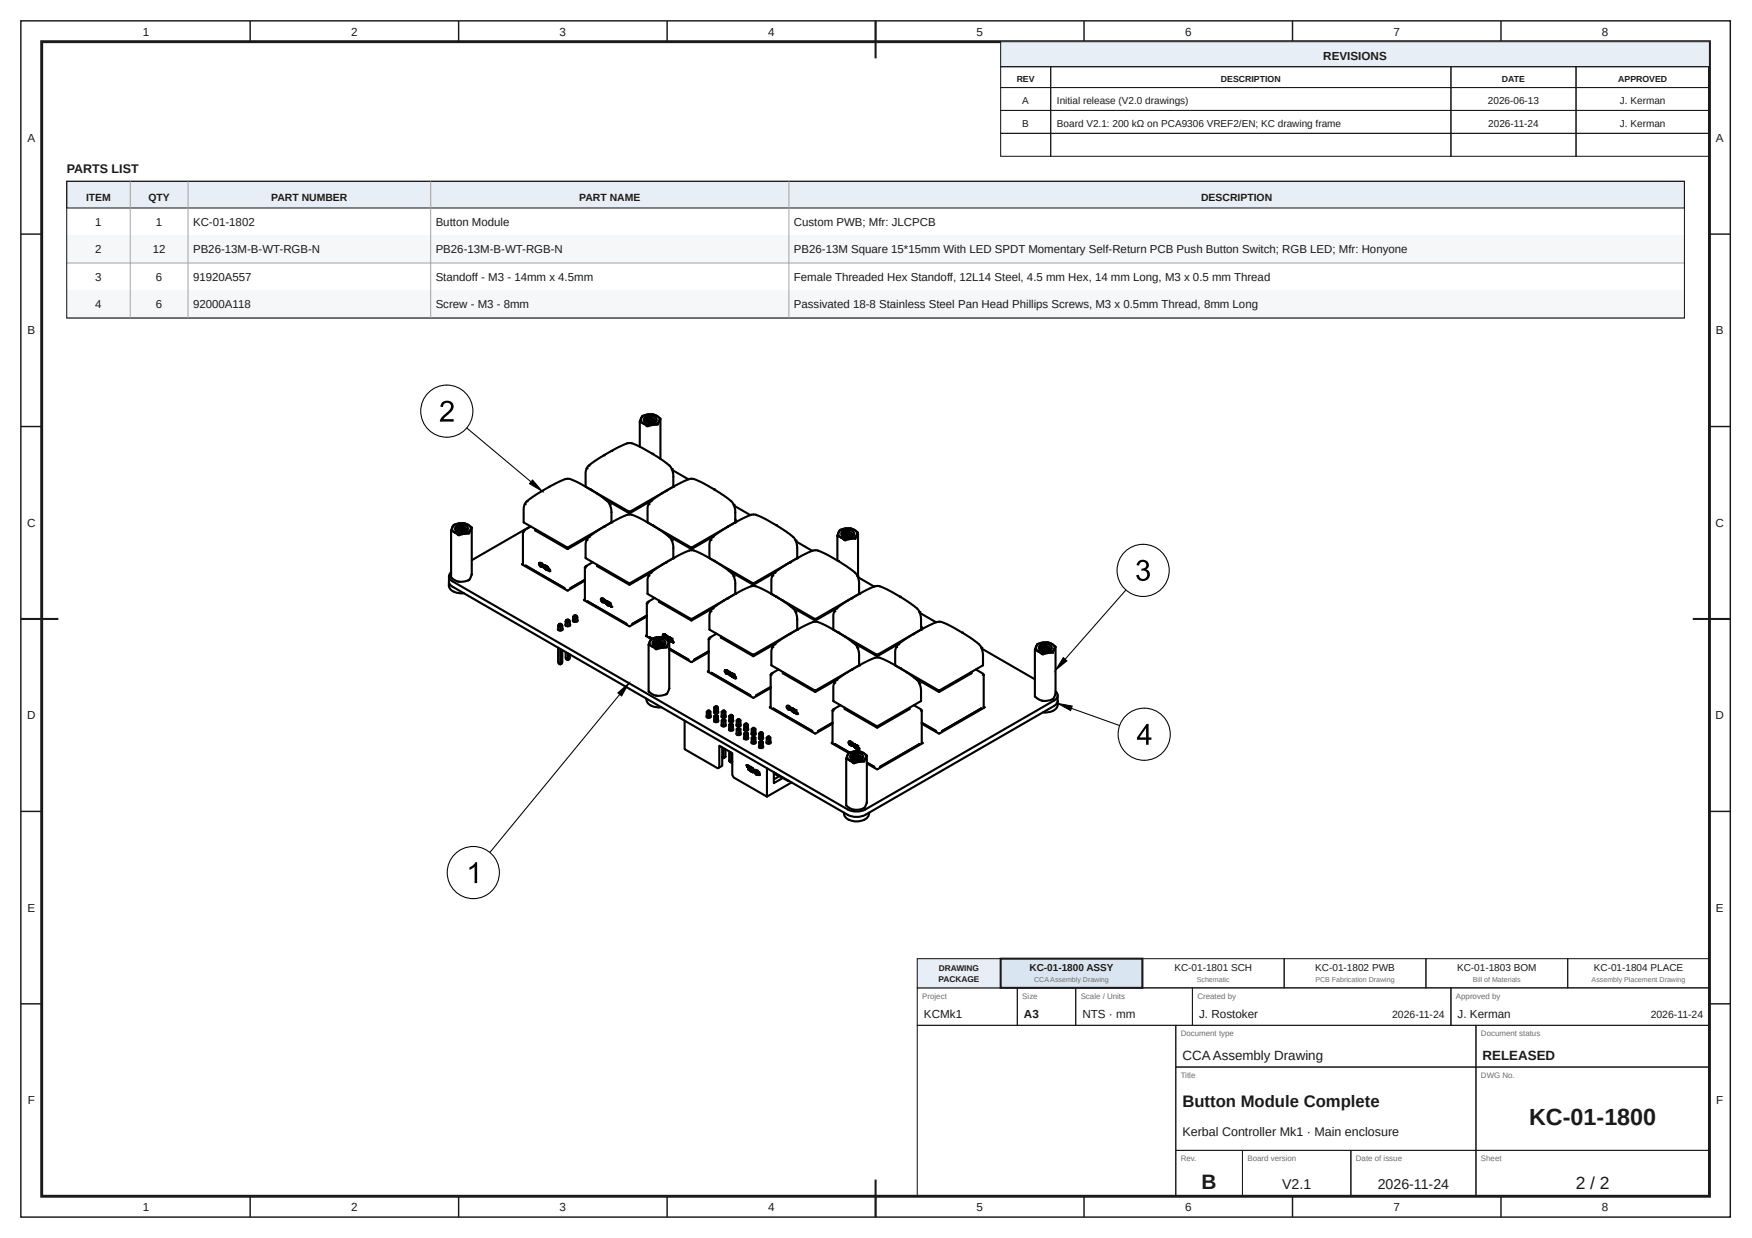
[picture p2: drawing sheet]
<svg xmlns="http://www.w3.org/2000/svg" width="420mm" height="297mm" viewBox="0 0 420 297" stroke-linecap="round" stroke-linejoin="round" font-family="sans-serif">
<defs><g id="words">
<text font-size="5.6" fill="#1a1a1a" x="366.7" y="270">KC-01-1800</text>
<text font-size="5" fill="#1a1a1a" x="288.2" y="285.2">B</text>
<text font-size="4.2" fill="#1a1a1a" x="377.9" y="285.2">2 / 2</text>
<text font-size="4" fill="#1a1a1a" x="283.6" y="265.5">Button Module Complete</text>
<g font-size="3.4" fill="#1a1a1a">
<text x="307.5" y="285.2">V2.1</text>
<text x="330.4" y="285.2">2026-11-24</text>
</g>
<g font-size="3.2" fill="#1a1a1a">
<text x="283.6" y="254.2">CCAAssembly Drawing</text>
<text x="355.6" y="254.2">RELEASED</text>
</g>
<g font-size="3" fill="#1a1a1a">
<text x="16" y="41.5">PARTS LIST</text>
<text x="283.6" y="272.5">Kerbal Controller Mk1 · Main enclosure</text>
</g>
<g font-size="2.8" fill="#1a1a1a">
<text x="34.2" y="8.6">1</text>
<text x="84.2" y="8.6">2</text>
<text x="134.2" y="8.6">3</text>
<text x="184.2" y="8.6">4</text>
<text x="234.2" y="8.6">5</text>
<text x="284.2" y="8.6">6</text>
<text x="334.2" y="8.6">7</text>
<text x="384.2" y="8.6">8</text>
<text x="317.4" y="14.3">REVISIONS</text>
<text x="6.6" y="34.1">A</text>
<text x="411.6" y="34.1">A</text>
<text x="6.6" y="80.2">B</text>
<text x="411.6" y="80.2">B</text>
<text x="6.5" y="126.4">C</text>
<text x="411.5" y="126.4">C</text>
<text x="6.5" y="172.6">D</text>
<text x="411.5" y="172.6">D</text>
<text x="6.6" y="218.7">E</text>
<text x="411.6" y="218.7">E</text>
<text x="221.6" y="244.2">KCMk1</text>
<text x="245.6" y="244.2">A3</text>
<text x="259.6" y="244.2">NTS · mm</text>
<text x="287.6" y="244.2">J. Rostoker</text>
<text x="349.6" y="244.2">J. Kerman</text>
<text x="6.6" y="264.9">F</text>
<text x="411.6" y="264.9">F</text>
<text x="34.2" y="290.6">1</text>
<text x="84.2" y="290.6">2</text>
<text x="134.2" y="290.6">3</text>
<text x="184.2" y="290.6">4</text>
<text x="234.2" y="290.6">5</text>
<text x="284.2" y="290.6">6</text>
<text x="334.2" y="290.6">7</text>
<text x="384.2" y="290.6">8</text>
</g>
<g font-size="2.7" fill="#1a1a1a">
<text x="22.9" y="54.2">1</text>
<text x="37.4" y="54.2">1</text>
<text x="46.3" y="54.2">KC-01-1802</text>
<text x="104.5" y="54.2">Button Module</text>
<text x="190.4" y="54.2">Custom PWB; Mfr: JLCPCB</text>
<text x="22.9" y="60.8">2</text>
<text x="36.6" y="60.8">12</text>
<text x="46.3" y="60.8">PB26-13M-B-WT-RGB-N</text>
<text x="104.5" y="60.8">PB26-13M-B-WT-RGB-N</text>
<text x="190.4" y="60.8">PB26-13M Square 15*15mm With LED SPDT Momentary Self-Return PCB Push Button Switch; RGB LED; Mfr: Honyone</text>
<text x="22.9" y="67.4">3</text>
<text x="37.4" y="67.4">6</text>
<text x="46.3" y="67.4">91920A557</text>
<text x="104.5" y="67.4">Standoff - M3 - 14mm x 4.5mm</text>
<text x="190.4" y="67.4">Female Threaded Hex Standoff, 12L14 Steel, 4.5 mm Hex, 14 mm Long, M3 x 0.5 mm Thread</text>
<text x="22.9" y="74">4</text>
<text x="37.4" y="74">6</text>
<text x="46.3" y="74">92000A118</text>
<text x="104.5" y="74">Screw - M3 - 8mm</text>
<text x="190.4" y="74">Passivated 18-8 Stainless Steel Pan Head Phillips Screws, M3 x 0.5mm Thread, 8mm Long</text>
</g>
<g font-size="2.5" fill="#1a1a1a">
<text x="20.6" y="48.3">ITEM</text>
<text x="35.6" y="48.3">QTY</text>
<text x="65.1" y="48.3">PART NUMBER</text>
<text x="138.9" y="48.3">PART NAME</text>
<text x="288.1" y="48.3">DESCRIPTION</text>
<text x="333.9" y="244.2">2026-11-24</text>
<text x="395.9" y="244.2">2026-11-24</text>
</g>
<g font-size="2.4" fill="#1a1a1a">
<text x="245.2" y="24.9">A</text>
<text x="253.5" y="24.9">Initial release (V2.0 drawings)</text>
<text x="356.9" y="24.9">2026-06-13</text>
<text x="388.5" y="24.9">J. Kerman</text>
<text x="245.2" y="30.4">B</text>
<text x="253.5" y="30.4">Board V2.1: 200 kΩ on PCA9306 VREF2/EN; KC drawing frame</text>
<text x="357" y="30.4">2026-11-24</text>
<text x="388.5" y="30.4">J. Kerman</text>
<text x="246.9" y="233">KC-01-1800 ASSY</text>
<text x="281.7" y="233">KC-01-1801 SCH</text>
<text x="315.5" y="233">KC-01-1802 PWB</text>
<text x="349.5" y="233">KC-01-1803 BOM</text>
<text x="382.3" y="233">KC-01-1804 PLACE</text>
</g>
<g font-size="2.1" fill="#1a1a1a">
<text x="243.8" y="19.6">REV</text>
<text x="292.8" y="19.6">DESCRIPTION</text>
<text x="360.2" y="19.6">DATE</text>
<text x="388.1" y="19.6">APPROVED</text>
</g>
<g font-size="2" fill="#1a1a1a">
<text x="225.2" y="233">DRAWING</text>
<text x="225.1" y="235.6">PACKAGE</text>
</g>
<g font-size="1.9" fill="#6b6b6b">
<text x="221.2" y="239.6">Project</text>
<text x="245.2" y="239.6">Size</text>
<text x="259.2" y="239.6">Scale / Units</text>
<text x="287.2" y="239.6">Created by</text>
<text x="349.2" y="239.6">Approved by</text>
<text x="283.2" y="248.6">Document type</text>
<text x="355.2" y="248.6">Document status</text>
<text x="283.2" y="258.6">Title</text>
<text x="355.2" y="258.6">DWG No.</text>
<text x="283.2" y="278.6">Rev.</text>
<text x="299.2" y="278.6">Board version</text>
<text x="325.2" y="278.6">Date of issue</text>
<text x="355.2" y="278.6">Sheet</text>
</g>
<g font-size="1.7" fill="#6b6b6b">
<text x="248" y="235.7">CCAAssembly Drawing</text>
<text x="287" y="235.7">Schematic</text>
<text x="315.5" y="235.7">PCB Fabrication Drawing</text>
<text x="353.2" y="235.7">Bill of Materials</text>
<text x="381.7" y="235.7">Assembly Placement Drawing</text>
</g>
</g></defs>
<g fill="none" stroke="#1a1a1a" stroke-width=".35">
<path d="M5 5h410v287h-410zM60 5v5M110 5v5M160 5v5M210 5v5M260 5v5M310 5v5M360 5v5M5 56.2h5M410 56.2h5M5 102.3h5M410 102.3h5"/>
<path d="M5 148.5h5M410 148.5h5M5 194.7h5M410 194.7h5M5 240.8h5M410 240.8h5M60 287v5M110 287v5M160 287v5M210 287v5M260 287v5M310 287v5"/>
<path d="M360 287v5"/>
</g>
<path d="M10 10h400v277h-400z" fill="none" stroke="#1a1a1a" stroke-width=".7" stroke-linecap="butt"/>
<path d="M210 5v9M5 148.5h9M406 148.5h9M210 283v9" fill="none" stroke="#1a1a1a" stroke-width=".5"/>
<path d="M240 10h170v6h-170z" fill="#e8eef5"/>
<g fill="none" stroke="#1a1a1a" stroke-width=".25">
<path d="M240 10h170v6h-170zM240 16h12v5h-12zM252 16h96v5h-96zM348 16h30v5h-30zM378 16h32v5h-32zM240 21h12v5.5h-12zM240 26.5h12v5.5h-12zM240 32h12v5.5h-12zM252 21h96v5.5h-96zM252 26.5h96v5.5h-96zM252 32h96v5.5h-96zM348 21h30v5.5h-30z"/>
<path d="M348 26.5h30v5.5h-30zM348 32h30v5.5h-30zM378 21h32v5.5h-32zM378 26.5h32v5.5h-32zM378 32h32v5.5h-32zM220 237h24v9h-24zM244 237h14v9h-14zM258 237h28v9h-28zM286 237h62v9h-62zM348 237h62v9h-62zM220 246h62v41h-62zM282 246h72v10h-72z"/>
<path d="M282 256h72v20h-72zM354 246h56v10h-56zM354 256h56v20h-56zM282 276h16v11h-16zM298 276h26v11h-26zM324 276h30v11h-30zM354 276h56v11h-56z"/>
</g>
<path d="M220 230h20v7h-20z" fill="#e8eef5"/>
<path d="M220 230h20v7h-20z" fill="none" stroke="#1a1a1a" stroke-width=".25"/>
<path d="M240 230h34v7h-34z" fill="#d9e6f2"/>
<path d="M240 230h34v7h-34z" fill="none" stroke="#1a1a1a" stroke-width=".5"/>
<path d="M274 230h34v7h-34zM308 230h34v7h-34zM342 230h34v7h-34zM376 230h34v7h-34z" fill="none" stroke="#1a1a1a" stroke-width=".25"/>
<path d="M16 43.5h388v6.4h-388z" fill="#e8eef5"/>
<path d="M16 43.5h388v6.4h-388z" fill="none" stroke="#1a1a1a" stroke-width=".25"/>
<path d="M16 56.5h388" fill="none" stroke="#9aa3ad" stroke-width=".24"/>
<path d="M16 56.5h388v6.6h-388z" fill="#f5f7f9"/>
<path d="M16 63.1h388M16 69.7h388" fill="none" stroke="#9aa3ad" stroke-width=".24"/>
<path d="M16 69.7h388v6.6h-388z" fill="#f5f7f9"/>
<path d="M31.2 43.5v32.8M45.1 43.5v32.8M103.3 43.5v32.8M189.2 43.5v32.8M16 76.3h388" fill="none" stroke="#9aa3ad" stroke-width=".24"/>
<path d="M16 43.5h388v32.8h-388z" fill="none" stroke="#1a1a1a" stroke-width=".25"/>
<g fill="none" stroke="#000" stroke-width=".51">
<path d="M131.8 116.8l-3.3 1.9-2.4 1.8-.5 1.2v3.6l10.4 6h.3M131.8 116.8h.1M131.8 116.8l3.9-1.9a2.66 2.66 0 0 1 2 .4l5.2 2.9 3 2.2 .3 .6 .4 1.3 .1 3-10.4 6M142.1 117.7h.1M142.2 117.7l-.1 .1M143.2 118.3v.1M145 119.7l6 3.5 5.3-3.1M153.4 101.2v6M153.5 101.1l1.4 .9a.99 .99 0 0 0 1.3 0h.3M154.5 100.3a2.07 2.07 0 0 1 3 .3 1.36 1.36 0 0 1-1.8 1 1.2 1.2 0 0 1-1.3-1zM154.8 101.2l.3-.4 .5-.2 .8 .1 .6 .5-.4-.5-.8-.1-.9 .3-.1 .3 .1 .2M154.9 101.4l-.3-.4v-.3l.3-.3 .7-.2 1.1 .2 .3 .3 .1 .4a.31 .31 0 0 1-.3 .3 .31 .31 0 0 1-.3-.2l-.8-.2-.8 .4 .4-.3 .7-.1 .9 .4"/>
<path d="M155.2 101.5l.8-.1 .5 .1M155.3 101.5l1.1 .1M157 101.4l.4-.5-.4 .5M158.1 101l.1-.2a.37 .37 0 0 0 .2-.4 .37 .37 0 0 0-.4-.3l-1.4-.7-1.7 .1-.9 .4-.5 1.2M158.1 101l-.3 .9-1.3 .1M158.1 101l-.4 .5-1.2 .5M158.1 101a1.33 1.33 0 0 0-1.4-1.5 2.8 2.8 0 0 0-2.9 .9 1.33 1.33 0 0 0 1.3 1.5l1.4 .1M158.4 100.5v9.6M158.8 118.3v.1M159.8 117.7h.1M161.2 112.7l3.9 2.3M161.5 116.7l-10.5 6.1-10.5-6-.1-3.5 .2-.8 .5-.7 3.7-2.5 3.4-2 2.4-1a4.8 4.8 0 0 1 3.3 1.1l3.6 2.1 3.2 2.4 .5 .7 .3 1.3v2.8"/>
<path d="M107.7 139.7l.1 1.4 1 .9M107.7 139.6a1.49 1.49 0 0 0 .9 1.2M107.7 138.3v1.3M108.2 137.3a1.24 1.24 0 0 0-.5 1.2 1.24 1.24 0 0 0 .9 1M108.6 139.5l94.7 54.7 1.2 .4 1.3 .1 1.8-.5M109.3 126.4a2.07 2.07 0 0 1 2.9 .3 1.36 1.36 0 0 1-1.8 1 1.2 1.2 0 0 1-1.3-1zM109.5 127.3l.4-.4 .7-.1 .9 .2 .3 .4M109.6 127.5l-.3-.3 .1-.4 .4-.3 .8-.2 1.1 .5 .2 .4-.3 .4M109.7 127.4l.9-.3 .6 .1 .4 .4-.9-.4h-.6l-.5 .3zM109.9 127.6l1.4 .1M110 127.7h1.2M111.7 127.5l.5-.5-.5 .5"/>
<path d="M111.8 127.4l-.5-.5-.9-.2-.7 .3v.5M112.8 127.2l.3-.7-1-.7-.9-.3-1 .1-1.2 .3-.6 .9a.41 .41 0 0 0-.2 .5 .41 .41 0 0 0 .5 .3l.4 .2M112.8 127.2l-.4 .9h-1l-1.4 .3-.9-.6M112.9 127.2a3 3 0 0 1-3.8 .6M112.9 127.2a1.33 1.33 0 0 0-1.4-1.6 2.8 2.8 0 0 0-3 .9 .98 .98 0 0 0 .6 1.3M113.1 126.6v11.2l-.6 1.4-1.4 .3h-1.4l-1.5-1v-11.2M125.4 135.2l-.1 .2 10.7 6.3 4.3-2.4M126 135.8v-.2l9.4 5.6M126.1 135.7l9.3 5.4M126.1 135.7h.1M127.2 126.3l-14.1 8.1M127.3 126.3l-1.7 1-.2 .3v7.8"/>
<path d="M128.3 126.9v.3l7.8 4.5 5.3-3M129.3 135v.4l.2 .3M129.4 135.2l.1 .3M129.5 135.7l.2 .2 .3-.1-.6-.4v-.2h.4l.4 .6-.2 .2 .3 .1M129.5 135.5l.5 .3M129.5 135.1h.1M129.5 135.6l.2 .2zM129.6 135.1h-.2h.1M129.6 135.6l.1 .2M129.6 135.1h.1M129.6 135.1h.3M129.6 135.3h.1"/>
<path d="M129.7 135.2l-.1 .1M129.7 135.6h.1M129.8 135.8l-.1 .1M129.8 135.1l.3 .2M129.8 135.1l.3 .3M130 135.6h.1M130 135.9h.2M130.1 135.3v.1M130.1 135.3l.1 .2M130.1 135.9h.1M130.2 135.5l.2 .4zM130.2 135.5h.1"/>
<path d="M130.3 136.1h.1M130.3 136h.1M130.3 135.9v.1M130.5 136l.2 .1zM130.5 135.6l.1 .3M130.5 136l.2 .4M130.5 135.6l.2 .3M130.5 135.6h.1M130.6 136.1v.1M130.6 136.1h.1M130.6 135.6v.3M130.6 136.2l.1 .1"/>
<path d="M130.7 135.9h.1M130.6 136.2h.1M130.7 136.1h-.1M130.7 136.3v.1M130.7 135.9l.2 .1M130.7 136.2l.1 .3M130.7 135.7l.2 .1M130.7 136.2h.1M130.7 135.8v.1M130.7 136.3l.1 .1M130.7 135.9l.1 .1M130.7 136.4h.1"/>
<path d="M130.8 136.4h.1M130.8 136.2l-.1 .1M130.8 136.2v.2M130.8 136.2v.1M130.8 136.3h-.1M130.8 135.8l-.1 .1M130.8 135.8h.1M130.8 135.7l-.1 .2M130.8 136.3v.1M130.8 136h.1M130.9 136h-.1M130.9 135.8h-.1"/>
<path d="M130.9 136.3l.1 .1M130.9 135.8h.1M130.9 136h.1M130.9 136.5h.1M130.9 136.4h.1M130.9 135.8l.1 .1M130.9 136.3h.1M130.9 136.4l.1 .1M130.9 135.8l.1 .2M131 136.4h.1M131 136.5h-.1M131 136.4l.1 .2"/>
<path d="M131 136.4v.1M131 136.5h.1M131 136.7h.1M131 136.6h.1M131 135.9l-.1-.1 .1 .3M131 136v.1M131 136h.1M131 135.9h.1M131 136.4v.2M131 136.1h.1M131.1 135.9l.2 .2-.2 .1M131.1 136.2v-.3l.1 .3"/>
<path d="M131.1 136.6v-.1l-.1 .2M131.1 136.2h.1M131.1 136.7h.1M131.1 136.6h.1M131.1 136v.2M131.2 136.5l-.1 .2M131.2 136.4l.1 .1M131.2 136.4l.1 .3M131.2 136.6h.1M131.2 136.5h.1M131.2 136.5v.2M131.2 136v.2"/>
<path d="M131.2 136l-.1 .2M131.2 136.5l.1 .1M131.2 136.6l.1 .1M131.2 136.7h.1M131.3 136.3h.1M131.3 136.5h.1M131.3 136.2v.1M131.4 136.5l.2 .2-.2-.2v.3l.2-.1M131.4 136.1l.1 .3-.2-.1zM131.4 136.1h.1M131.4 136.1v.2zM131.4 136.1v.2"/>
<path d="M131.4 136.6l.1 .2M131.4 136.1l.1 .3M131.4 136.8h.1M131.4 136.6v.2M131.5 136.6v.1M131.5 136.7l-.1 .1M131.6 136.9h.1M131.7 136.7l.1 .3-.2-.1zM131.7 136.7v.2zM131.7 136.9v-.2l.1 .3M136.1 131.4v.3M140.3 139.1l-3.5 2"/>
<path d="M142.2 134.9l-1.9 1.2v7.9M143.2 135.5v.3l7.8 4.5 5.3-3M143.9 126.9h.1M144.8 126.4l-2.9 1.9-1.1 1.1-.4 1.1 .1 3.4 10.3 6h.3l10.3-6M144.8 126.4l3.2-1.8 2.5-1.1a6.5 6.5 0 0 1 4.1 1.4l4.2 2.6 2.1 1.7 .6 1.9v2.8M144.8 126.4h.1M151 122.8v.4M151 139.9v.4M155.9 120.4l3.7-2.6 3.3-1.8 2.5-1.1a2.63 2.63 0 0 1 2 .4l5.2 2.9 3 2.2 .3 .6 .4 1.4 .1 2.9-10.4 6h-.3l-10.4-6v-3.5zM157 126.3h.1M158 126.9v.1M158.8 135.5h.1"/>
<path d="M159.8 134.9h.1M159.9 128.3l5.9 3.4 5.3-3M161.5 133.9l3.9-1.8a3.1 3.1 0 0 1 2.2 .5l4.5 2.5 3.5 2.5 .3 .5 .4 1.4v3M161.5 133.9l-3.9 2.4-1.8 1.4-.5 1.3 .1 3.5M161.5 133.8v.1M165.8 131.4v.3M170.8 128.9l2.3-1.6 3.2-2 3.9-1.8a6.5 6.5 0 0 1 4.1 1.4l4.2 2.6 1.9 1.5 .7 1.7 .1 3.1-10.4 6.1-10.6-6v-3.6zM171.9 134.9h-.1M172.9 135.5v.1M173.6 126.9h.1M174.5 126.4h.1M174.6 126.3h.1"/>
<path d="M174.7 136.9l6 3.4 5.3-3M175.6 125.7h.1M176.1 121.3l3.9 2.3M176.2 125.4h.1M176.3 124.6l.3 .6M176.4 124.6h-.1M180.7 139.9v.4M188.5 135.5h.1M190.9 129.9l3.9 2.3M191.2 133.9l-4 2.4-1.7 1.4-.5 1.3 .1 3.5M191.2 133.9l3.9-1.8a3.1 3.1 0 0 1 2.2 .5l4.2 2.3 3.8 2.7 .7 1.5v3.3M200.8 128.5v6"/>
<path d="M201.3 127.4a3.1 3.1 0 0 1 4.2 .3 1.64 1.64 0 0 1-2.1 1.6l-1.3-.2a1.05 1.05 0 0 1-.8-1.7zM201.5 127.2l1-.4h1.4l1.6 .7a.45 .45 0 0 1 .3 .5 .45 .45 0 0 1-.3 .4l-.4 .8-1.8 .2a.96 .96 0 0 1-1.4-.3l-.5-.3a.46 .46 0 0 1-.6-.2 .46 .46 0 0 1 .2-.6zM201.9 127.6a2.07 2.07 0 0 1 3 .3 1.36 1.36 0 0 1-1.8 1 1.2 1.2 0 0 1-1.3-1zM202.2 128.5l.3-.4 .8-.1 .8 .2 .3 .4-.4-.5-1-.2-.8 .4 .1 .5M202.3 128.7l.5-.3h.7l.8 .4M202.6 128.9h1.3M202.7 128.9h1.1M204.3 128.7l-1-.4-.7 .2-.4 .2-.2-.5 .4-.5 1.2-.1 .8 .5 .1 .3-.3 .4M204.8 128.2l-.4 .5M205.8 127.9v10.6l3.9 2.2M108.6 140.8l94.7 54.7 1.2 .4 1.3 .1 1.8-.5M108.9 141.9l.9 .4h1.5"/>
<path d="M133.9 158.9l.1 .3 .4 .2 .5-.5M133.9 155.4v3.5l.5 .3v.2M133.9 150.1l.5 .3v.9M133.9 150.1v1.1M133.9 150.7l-.1 .2a.65 .65 0 0 0 .6 .4 .65 .65 0 0 0 .6-.4l-.1-.2M134 149.8l.4-.2 .3 .2-.3 .2-.4-.2-.1 .3M134.4 155.7v3.5l.5-.3v-2.9M134.4 150v.4l.5-.3M134.7 149.8l.2 .3M134.9 150.1v1.1M135.7 157.8l.1 .4 .4 .2 .3-.2 .2-.4M135.7 156.4v1.4l.5 .3v.3"/>
<path d="M135.7 149.1l.5 .3v.9M135.7 149.1v1M135.7 149.7l-.1 .2a.65 .65 0 0 0 .6 .4 .65 .65 0 0 0 .6-.4l-.1-.2M135.8 148.8l.4-.2 .3 .2-.3 .2-.4-.2-.1 .3M136.2 156.7v1.4l.5-.3v-.8M136.2 149v.4l.5-.3M136.5 148.8l.2 .3M136.7 149.1v1M136.8 141.1v.1M137.5 148.7l-.1 .1a.65 .65 0 0 0 .6 .4 .65 .65 0 0 0 .6-.4l-.1-.1M137.5 148.1l.5 .2v.9M137.5 148.1v1"/>
<path d="M137.6 147.7l.4-.2 .3 .2-.3 .2-.4-.2-.1 .4M138 147.9v.4l.5-.2M138.3 147.7l.2 .4M138.5 148.1v1M140.3 143.8l-.2 .2 11 6.2M140.9 144.4v-.2l9.4 5.5v.1M141 144.3l9.3 5.4M144.1 143.8l.1 .3M144.2 144.1l.4 .4 .2-.3-.5-.1-.1-.3h.5l.4 .6-.3 .1 .3 .1M144.3 143.8v.3M144.3 144.1l.6 .2M144.4 143.6l.3 .1"/>
<path d="M144.4 143.6h.1M144.4 143.7l-.3 .1M144.4 144.2l.1 .2zM144.4 144.2l.1 .1M144.5 143.8v.1M144.6 144.5h.1M144.6 144.3v.2M144.7 143.7l.2 .2M144.8 144.5h.2M144.8 144.2h.1M144.9 143.9l.1 .2M145 144.5h.1"/>
<path d="M145 144.1l.2 .4M145 144.1h.1M145.1 144.6h.1M145.2 144.5l-.1 .1M145.4 144.2l.1 .3M145.4 144.6l.1 .1zM145.4 144.2l.1 .3zM145.4 144.6l.1 .3M145.4 144.6l.1 .2M145.4 144.6l.1 .1M145.5 144.8v.1M145.5 144.9h.1"/>
<path d="M145.5 144.5h.1M145.5 144.7h.1M145.5 144.8h.1M145.6 144.8l.1 .2M145.6 144.3h.1M145.6 144.5v.1M145.6 144.9h.1M145.6 145h.1M145.6 144.9v.1M145.6 144.3v.2v-.2M145.6 144.5h.1M145.6 144.8h.1"/>
<path d="M145.6 144.3l-.1 .2M145.6 144.8l.1 .1M145.7 145h.1M145.7 144.9l-.1 .1M145.7 144.3h-.1M145.7 145h-.1M145.7 145l.1 .1M145.7 145.1h.1M145.7 144.9l.1 .1M145.7 144.4l.2 .3M145.8 144.4l.1 .1M145.8 144.4h.1"/>
<path d="M145.8 144.9v.1M145.8 144.9h.1M145.8 145h.1M145.8 145.1h.1M145.8 144.4l.1 .2M145.8 145v.1M145.8 144.9l-.1 .1M145.8 144.9l.1 .2zM145.8 144.9l.1 .3M145.8 145.2h.1M145.9 145v.1M145.9 145.1h-.1"/>
<path d="M145.9 144.6v.1M145.9 145.2h.1M145.9 144.7h.1M145.9 144.4v.1M145.9 144.5v.1M145.9 144.8h.1M146 145h.1M146 145l-.1 .1M146 144.7h.1M146 144.5l.1 .1M146 145l-.1 .3M146 144.5v.2"/>
<path d="M146 144.8h.1M146 145v.3h.2v-.1M146.1 145l.1 .1M146.1 145h.1M146.1 144.6v.1M146.1 145l.1 .2M146.1 144.8h.1M146.1 144.7l-.2-.2 .1 .3M146.1 144.7l-.2-.2v.3M146.1 144.7v.1M146.2 145v.1M146.2 144.8v.1"/>
<path d="M146.2 145.1l.2 .2M146.2 144.6l.2 .4-.3-.1zM146.2 144.7l.1 .1zM146.2 145.4h.2M146.2 144.6h.1M146.2 144.7l.1 .1M146.2 145.3l.1 .1M146.3 145.1l-.1 .2M146.3 144.6l.1 .4M146.3 144.6l-.1 .1M146.3 145.3l.1 .1M146.4 145.4h.1"/>
<path d="M146.4 145.3l-.2-.2v.2M146.4 145.3l-.2-.2v.3M146.4 145.3v.1M146.5 145.5h.1M146.5 145.4v.1M146.5 145.3l.2 .3-.3-.1zM146.5 145.3l.1 .1zM146.5 145.2l.1 .1M146.5 145.3l.1 .1M146.6 145.3l.1 .3M146.6 145.3h-.1M154.9 152.6l1.3 .7"/>
<path d="M155 152.5v.1M155.1 147.7l-3.4 2.1M155.1 147.9l-4 2.3M155.1 152.4l-.2 .1M155.4 142.5l10.4 6 10.5-6M155.8 152.9l.6 .3-.7-.4v.1M155.9 152.9h-.1M156.5 155.1l.8 .7 1.3-.4M156.5 155.1l1.2 .4 .9-.1M156.6 153.8a2.07 2.07 0 0 1 3 .2 1.36 1.36 0 0 1-1.8 1.1 1.2 1.2 0 0 1-1.3-1.1zM156.9 154.7l.3-.4 .6-.2 .7 .1 .6 .5-.6-.5-.8-.1-.7 .3 .1 .5M157 154.8l.5-.3h.7l.8 .4"/>
<path d="M157 154.8l.8-.3 .9 .2a.33 .33 0 0 0 .5 0 .33 .33 0 0 0 0-.5l-.7-.4h-1.1l-.7 .5v.3l.3 .3M157 143.5l-1.9 1.2v7.8M157.3 155l.8-.1 .6 .1M157.4 155l1.2 .1M158 144.1v.3l7.8 4.5 5.3-3.1M158.9 152.4l.3 .4M159 152.2v.2M159.1 152.2h.2M159.1 154.8l.4-.4-.4 .5M159.1 152.3l.1 .4M159.2 152.8l.1 .3 .4-.2-.6-.3v-.3h.4l.4 .6-.2 .2 .3 .1M159.2 152.6l.5 .3"/>
<path d="M159.3 152.8l.1 .1zM159.3 152.8l.1 .1M159.3 152.4h.1M159.4 152.2h.2M159.4 152.3l-.1 .1M159.5 152.9l-.1 .2M159.5 152.3l.3 .2M159.6 152.3l.2 .2M159.7 152.8h.1M159.7 153l.2 .1M159.8 152.5l.1 .2M159.8 153.1h.1"/>
<path d="M159.9 152.7h.1M159.9 152.7l.1 .5M160 153.2h.1M160.1 153l-.1 .2M160.2 154.5l.3-.5-.1-.2-.9-.6-1-.3-2.2 .4-.6 1a.35 .35 0 0 0-.1 .5 .35 .35 0 0 0 .5 .1l.4 .2M160.2 154.5l-.3 .9h-1.3M160.2 154.5l-.7 .7-.9 .2M160.2 154.5a1.33 1.33 0 0 0-1.3-1.5 2.8 2.8 0 0 0-3 .8 .98 .98 0 0 0 .6 1.3M160.2 152.7l.2 .3M160.2 153.2l.2 .1M160.3 153.2l.1 .3M160.3 153.3l.1 .1"/>
<path d="M160.3 153.2l.1 .1M160.3 153.2l.1 .2M160.3 153.3l.1 .2M160.3 153.3h.1M160.4 153v.1M160.4 153l-.2-.3 .2 .4M160.4 153.2h-.2l.2 .3M160.4 153.2v.1M160.4 153.5h.1M160.4 153.4l.1 .2M160.4 152.9h.1M160.4 153.1l.1 .1"/>
<path d="M160.5 153.4h.1M160.4 152.9l.2 .2M160.4 153.5l.1 .1M160.5 153.5h-.1M160.5 153.5h.1M160.5 153.4v.2M160.5 153.4v.1M160.5 152.9v.2M160.5 152.9h.1M160.5 152.9l-.1 .2M160.5 153.5v.1M160.5 153.1h.1"/>
<path d="M160.5 153.6h.1M160.5 154v11.2l-.6 1.3-1.5 .4-1.6-.2-1.2-.9v-11.1M160.5 155.8l5.3 3 4.2-2.3M160.5 155.6l4.6 2.6v.2M160.6 152.9h.1M160.6 153.1l-.1 .1M160.6 152.9v.1M160.6 153.6l.1 .1M160.6 153.6h.1M160.6 153.5h.1M160.6 153.5v.1M160.6 152.9l.1 .1"/>
<path d="M160.6 153l.1 .3M160.6 153h.1M160.6 153.5l.1 .1M160.6 153l.1 .2M160.6 153.1h.1M160.7 153.7h.1M160.7 153.6h-.1M160.7 153.6v.1M160.7 153.6h.1M160.7 153.8h.1M160.7 153.5l.1 .2M160.7 153.2v.1"/>
<path d="M160.7 153.3h.1M160.7 153l-.1-.1 .1 .4M160.7 153h.1M160.8 153l.2 .3M160.8 153.3v.1M160.8 153.7l-.1-.2v.3M160.8 153.1l.1 .2M160.8 153.3h.1M160.8 153.6v.1M160.8 153.1v.2M160.9 153.1v.1M160.9 153.6l.1 .1"/>
<path d="M160.9 153.2v.1M160.9 153.6l.1 .2M160.9 153.3h-.1M161 153.3l-.2-.3v.3M161 153.3l-.1 .1M161 153.3v.1M161 153.8v.1M161 153.7l-.1-.1 .1 .3M161 153.7v.1M161 153.4h.1M161 153.9h.1M161 153.4v.1"/>
<path d="M161.1 153.7l.2 .2M161.1 153.2l.1 .4-.2-.2zM161.1 153.2h.1M161.1 153.9v.1M161.1 153.3v.1zM161.1 153.3v.1M161.1 153.7l.1 .2v-.2M161.1 153.2l.1 .4M161.1 153.9h.1M161.1 153.9l.1 .1M161.2 153.7l-.1 .2M161.3 153.9l-.1 .1"/>
<path d="M161.3 153.9l-.2-.2v.2M161.3 153.9v.1M161.3 154h.1M161.3 154v.1M161.4 153.8l.1 .4-.2-.2zM161.4 153.8h.1M161.4 153.9v.1zM161.4 153.9v.1M161.4 153.8l.1 .4M161.4 153.8v.1M165.8 148.5v.4M170 156.2l-3.5 2.2"/>
<path d="M170.2 151.1l10.5 6 10.4-6M171.9 152l-1.7 1-.2 .3v7.8M172.9 152.6v.4l7.8 4.5 5.3-3.1M173.6 144.1h.1M174.6 143.5h.1M180.7 157.1v.4M185.1 159.7l10.3 5.9M185.1 142.5l10.3 6M186.1 143.2l2.7 1.6 1.8 1.6 .6 1.8-.1 2.9M186.1 143.1l-3.3-1.8-1.7-.7h-.9l-2 .9-4.4 2.5-3.1 2.2-.6 1.5 .1 3.4M186.7 143.5h.1M187.8 144.1h.1"/>
<path d="M188.5 152.6v.1M189.5 152v.1M189.6 145.4l5.9 3.5 5.3-3.1M195.5 148.5v.4M199.9 151.1l10.3 5.9M201.6 152l-.1 .1M202.6 152.6v.1M203.3 144.1h.1M204.3 143.5h.1M204.4 154l6 3.5 5.3-3.1M206 159.7l-10.3 5.9h-.3M206 142.5l-10.3 6h-.3"/>
<path d="M206 159.6v-3.3l-.8-1.6-3.4-2.5-4.7-2.6a3 3 0 0 0-3.4 .2l-4.6 2.5-3.5 2.5-.6 1.4 .1 3.4M206.1 159.6h-.1M206.1 142.4l-.1 .1M210.4 157.1v.4M214.8 159.7l10.4 5.9 10.5-5.9M215.8 143.1l-3.3-1.8-1.7-.7h-.9l-2 .9-3.9 2.2-3.6 2.4-.5 1.4v3.6M215.8 143.2l2.7 1.6 1.7 1.5 .7 1.7v3M218.2 152.6v.1M219.2 152v.1M220.3 151.4h.1M220.6 147l3.9 2.3M220.8 151.1l-10.3 5.9h-.2"/>
<path d="M220.8 151.1h.1M220.9 150.3l.3 .6M220.9 151v.1M221.1 150.4l-.2 .1M235.5 155.6l12.7 7.4M235.7 159.6v-2.8l-.3-1.4-.5-.7-3.1-2.3-5-2.8a3.2 3.2 0 0 0-3.6 .3l-4.4 2.4-3.5 2.5-.6 1.4 .1 3.4M249.1 156.3l.9 .7 1.3-.3M249.1 156.3a1.1 1.1 0 0 1-.6-1.2 1.1 1.1 0 0 1 1.2-.9 2.93 2.93 0 0 1 3.2 .9 1.38 1.38 0 0 1-1.6 1.6M249.1 156.3l1.2 .4h1M249.3 155a2.07 2.07 0 0 1 3 .3 1.36 1.36 0 0 1-1.8 1 1.2 1.2 0 0 1-1.4-1zM249.6 155.9l.4-.5h.8l.6 .1 .4 .5M249.6 156.1l.6-.4h.6l.9 .4"/>
<path d="M249.6 156.1l-.2-.3 .1-.5 .6-.3 .7-.1 1 .5 .1 .4-.3 .3M249.7 156.1l1-.3 .9 .3M250 156.2l.7-.1 .6 .2M250 156.2l1.2 .1M251.8 156l-.4-.5-.9-.2-.8 .3-.1 .3 .1 .2M252.2 155.6l-.4 .5M253.2 155.2l-1.2-.9-1.4-.2-1.8 .4-.4 .9a.44 .44 0 0 0-.1 .6 .44 .44 0 0 0 .5 .2l.3 .1M253.2 155.2l-.7 1.4-1.2 .1M253.2 155.2v11.2l-.7 1.3-1.5 .4h-1.2l-1.6-1v-11.2M155.1 167.6l.1 .7 .4 .6a3.6 3.6 0 0 0 3 .8M164.2 172.9v6.8l8 4.6 .3-.2v-5.2l3.1 1.8v5.2l.4 .6 7.9 4.6v-6.8M169.5 171.7a.45 .45 0 0 0 .5 .5 .45 .45 0 0 0 .4-.5"/>
<path d="M169.8 170.5h.3zM169.8 170.5l-.3 .2M170 170.6v.4l-.5-.3v1.4M170 161l-.2 .2 10.8 6.2M170.1 170.5l.3 .2M170.4 172.1v-1.4l-.4 .3v1.2M170.6 161.5v-.1l9.4 5.4v.2M170.7 161.5l9.3 5.3M171.3 170.7a.45 .45 0 0 0 .5 .5 .45 .45 0 0 0 .4-.5M171.3 172.7a.45 .45 0 0 0 .5 .6 .45 .45 0 0 0 .4-.6M171.6 171.5h.3zM171.6 169.5h.3z"/>
<path d="M171.6 171.5l-.3 .3M171.6 169.5l-.3 .2M171.8 171.6v.5l-.5-.3v1.3M171.8 169.6v.4l-.5-.3v1.3M171.9 171.5l.3 .3M171.9 169.5l.3 .2M172.2 173.1v-1.3l-.4 .3v1.2M172.2 171v-1.3l-.4 .3v1.2M173.1 171.7a.45 .45 0 0 0 .5 .5 .45 .45 0 0 0 .4-.5M173.1 173.8a.45 .45 0 0 0 .5 .5 .45 .45 0 0 0 .4-.5M173.2 179.3v4.4l-.7 .4M173.4 172.6h.3z"/>
<path d="M173.4 170.5h.3zM173.4 172.6l-.3 .2M173.4 170.5l-.3 .2M173.6 170.6v.4l-.5-.3v1.4M173.6 172.7v1.6M173.6 179.5v2.3M173.7 172.6l.3 .2M173.7 170.5l.3 .2M173.9 160.8l-.1 .3 .3 .4 .2 .1 .3-.1-.7-.3 .1-.3h.3l.5 .6-.3 .2 .3 .1M173.9 160.8h.2M174 160.9v.4M174 172.8l-.4 .3-.5-.3v1.4"/>
<path d="M174 172.1v-1.4l-.4 .3v1.2M174 172.8v1.4M174 179.8v1.8M174.1 161.2l.5 .3M174.1 160.8h.1M174.1 161.3l.1 .2zM174.1 161.3l.1 .2M174.2 160.8h.1M174.2 160.8h-.1M174.2 160.8h.2M174.2 160.9v.1M174.3 161.4h.1"/>
<path d="M174.4 161.5l-.1 .1M174.4 160.8l.2 .3zM174.5 161.6h.1M174.5 161.6l.2 .1M174.6 161.1l.1 .2M174.7 161.7h.1M174.8 161.8h.1M174.9 161.6l-.2-.3 .1 .5M174.9 173.9l.5 .2 .4-.2v1.3M174.9 173.9v1.3M174.9 172.7a.45 .45 0 0 0 .5 .6 .45 .45 0 0 0 .4-.6M174.9 174.8a.45 .45 0 0 0 .5 .5 .45 .45 0 0 0 .4-.5"/>
<path d="M175.1 161.3l.1 .4M175.1 161.7l.1 .4M175.1 161.3l.1 .3M175.1 161.7l.1 .2M175.1 161.3v.3M175.1 161.7l.1 .1M175.1 161.8l.1 .2M175.1 161.6h.1M175.1 161.8l.1 .1M175.2 171.5h.3zM175.2 173.6h.3zM175.2 171.5l-.3 .3"/>
<path d="M175.2 173.6l-.3 .3M175.2 162v.1M175.2 162.1h.1M175.2 161.9v.1M175.2 161.6h.1M175.2 161.8v.1M175.2 161.5l.1 .1M175.2 161.6l.1 .1M175.2 162h.1M175.2 161.4h.1M175.3 161.9l.1 .3M175.3 162v.1"/>
<path d="M175.3 161.4l.1 .1M175.3 162h.1M175.3 162.1h.1M175.3 161.5v.1M175.3 161.6l.1 .1M175.3 161.6v.1M175.3 162l.1 .1M175.4 161.5l-.1 .1M175.4 161.5h.1M175.4 161.5h-.2M175.4 171.6v.5l-.5-.3v1.3M175.4 173.7v1.6"/>
<path d="M175.4 161.4v.1M175.4 162.1h-.1M175.4 162.1v.1M175.4 162.2h.1M175.4 161.7h-.1M175.4 161.7h.1M175.4 162.1h.1M175.4 162l.1 .1M175.5 161.5l.1 .1M175.5 162.1h.1M175.5 162v.1M175.5 162.2h.1"/>
<path d="M175.5 162.1v.1M175.5 161.6l.1 .1M175.5 171.5l.3 .3M175.5 173.6l.3 .3M175.5 162.1l.1 .3M175.6 162.2h.1M175.6 162.2l-.1 .1M175.6 162.2h-.1M175.6 161.7v.1M175.6 162.1v.2M175.6 161.6l-.1-.1 .1 .4M175.6 162.1h.1"/>
<path d="M175.6 161.7h.1M175.6 162.4h.1M175.6 162.4l.1-.2-.1 .2M175.6 161.8v.1M175.6 161.6h-.1l.1 .1M175.6 161.6h.1M175.6 161.6l.2 .3M175.6 161.9h.1M175.7 161.7l-.1 .2M175.7 161.9h.1M175.7 162.2l-.1 .1M175.8 162.1l.1 .1"/>
<path d="M175.8 161.8l-.2-.1v.2M175.8 162.2l.1 .2M175.8 162.2h.1M175.8 161.9h.1M175.8 161.7v.1M175.8 162.2l.1 .1M175.8 162.3h.1M175.8 173.1v-1.3l-.4 .3v1.2M175.8 161.8v.1M175.8 161.9l-.2-.3v.3M175.9 162h.1M175.9 162.3v.1"/>
<path d="M175.9 162.4v.1M175.9 162.3h.1M175.9 162.2l-.1-.1 .1 .4M175.9 162.2l.2 .3M175.9 161.8l.2 .3-.3-.1zM175.9 161.9l.1 .1zM175.9 161.8l.2 .3M175.9 162.5l.1 .1M175.9 161.9l.1 .1M175.9 162.5l.1-.2v.2M175.9 162.5h.1M176 162.5h.1"/>
<path d="M176 162.3l-.1 .2M176.1 162.5l-.2-.3v.3M176.1 162.5h-.1M176.2 162.6h.1M176.2 162.4l.1 .3-.2-.1zM176.2 162.4l.1 .3M176.2 162.4l.1 .2zM176.2 162.5l.1 .1M176.7 173.8a.45 .45 0 0 0 .4 .5 .45 .45 0 0 0 .5-.5M176.7 175.9a.45 .45 0 0 0 .4 .5 .45 .45 0 0 0 .5-.5M177 172.6h.3zM177 174.7h.3z"/>
<path d="M177 172.6l-.3 .2M177 174.7l-.3 .2M177.1 172.7v.4l-.4-.3v1.4M177.1 174.7v.5l-.4-.3v1.3M177.3 172.6l.3 .2M177.3 174.7l.3 .2M177.6 174.2v-1.4l-.5 .3v1.2M177.6 176.2v-1.3l-.5 .3v1.2M178.5 174.8a.45 .45 0 0 0 .4 .5 .45 .45 0 0 0 .5-.5M178.5 176.9a.45 .45 0 0 0 .4 .5 .45 .45 0 0 0 .5-.5M178.8 175.7h.3zM178.8 173.6h.3z"/>
<path d="M178.8 175.7l-.3 .2M178.8 173.6l-.3 .3M178.9 175.8v.4l-.4-.3v1.4M178.9 173.7v.4l-.4-.2v1.3M179.1 175.7l.3 .2M179.1 173.6l.3 .3M179.4 177.3v-1.4l-.5 .3v1.2M179.4 175.2v-1.3l-.5 .2v1.2M180.3 175.9a.45 .45 0 0 0 .4 .5 .45 .45 0 0 0 .5-.5M180.3 177.9a.45 .45 0 0 0 .4 .6 .45 .45 0 0 0 .5-.6M180.6 174.7h.3zM180.6 176.7h.3z"/>
<path d="M180.6 174.7l-.3 .2M180.6 176.7l-.3 .3M180.6 167.4h.2M180.7 174.7v.5l-.4-.3v1.3M180.7 176.8v.4l-.4-.2v1.3M180.9 174.7l.3 .2M180.9 176.7l.3 .3M181.2 176.2v-1.3l-.5 .3v1.2M181.2 178.3v-1.3l-.5 .2v1.2M182.1 176.9a.45 .45 0 0 0 .4 .5 .45 .45 0 0 0 .5-.5M182.1 179a.45 .45 0 0 0 .4 .5 .45 .45 0 0 0 .5-.5M182.4 175.7h.3z"/>
<path d="M182.4 177.8h.3zM182.4 175.7l-.3 .2M182.4 177.8l-.3 .2M182.5 175.8v.4l-.4-.3v1.4M182.5 177.9v.4l-.4-.3v1.3M182.7 175.7l.3 .2M182.7 177.8l.3 .2M183 177.3v-1.4l-.5 .3v1.2M183 179.3v-1.3l-.5 .3v1.2M183.9 177.9a.45 .45 0 0 0 .4 .6 .45 .45 0 0 0 .5-.6M184.2 176.7h.3zM184.2 176.7l-.3 .3"/>
<path d="M184.3 176.8v.4l-.4-.2v1.3M184.5 176.7l.3 .3M184.8 178.3v-1.3l-.5 .2v1.2M184.8 169.5l-.1 .2 10.7 6.3M184.8 164.8l-3.4 2v.2M184.8 165l-4 2.4M185.4 170.1v-.2l9.4 5.5v.1M185.6 170l9.2 5.4M186.7 160.6l-1.9 1.3v7.8M187.8 161.2v.3l7.7 4.5 5.3-3M188.7 169.5l.2 .6 .3 .1 .2-.3-.5-.1-.1-.2 .5-.1 .3 .6-.2 .2 .3 .1M188.8 169.5l.1 .3 .5 .3"/>
<path d="M188.9 169.4h.1M188.9 169.4l-.2 .1M189 169.9l.1 .2zM189 169.9l.1 .2M189 169.4h-.1M189 169.4h.1M189.1 169.3l.2 .1M189.1 169.5l-.1 .1M189.2 170.1v.1M189.2 169.4l.3 .2M189.3 169.4l.2 .2M189.4 170.2h.2"/>
<path d="M189.5 169.6h.1M189.5 169.6l.1 .2M189.6 169.9l.1 .3zM189.7 170.4h.1M189.8 170.2l-.1 .1M189.9 169.9l.2 .3M189.9 170.3l.2 .1M190 169.9l.1 .3M190 170.4l.1 .2M190 170.5h.1M190 170.4h.1M190 170.4l.1 .1"/>
<path d="M190 170.5l.1 .1M190 170.1l.1 .1M190 169.9v.3M190.1 170.6v.1M190.1 170.4l-.2-.1 .2 .4M190.1 170.4h.1M190.1 170.5h.1M190.1 170.6h.1M190.1 170.2l.1 .1M190.2 170.5h.1M190.1 170.7h.1M190.1 170.5l.1 .3"/>
<path d="M190.1 170.6l.1 .1M190.2 170.2v.1M190.2 170.7h.1M190.2 170.5v.2M190.2 170.5v.1M190.2 170.1l-.1 .1M190.2 170.1h.1M190.2 170l-.1 .2M190.2 170.3h.1M190.2 170.6l-.1 .1M190.2 170h.1M190.2 170l.1 .1"/>
<path d="M190.3 170.7v.1M190.3 170.6l.1 .1M190.3 170.8h.1M190.3 170.7h.1M190.3 170.1l.1 .3M190.3 170.1l.1 .1M190.3 170.6v.1M190.3 170.6h.1M190.3 170.2l.1 .1M190.3 170.3l.1 .1M190.3 170.3h.1M190.3 170.7l.1 .1"/>
<path d="M190.4 170.8h.1M190.4 170.7v.2M190.4 170.9v.1M190.4 170.2h.1M190.4 170.3h.1M190.4 170.9h.1M190.4 170.4h.1M190.5 170.5h.1M190.5 170.2h.1M190.5 170.2l.2 .2M190.5 170.2l.1 .3M190.5 170.4l.1 .1"/>
<path d="M190.5 170.7v.1M190.6 170.7l-.1 .3M190.6 170.3l-.1 .1M190.6 170.7v.1M190.6 170.3h.1M190.6 170.8l-.2 .2M190.6 170.7l.1 .4M190.6 170.7l.1 .1M190.6 170.3v.1M190.6 170.8l.1 .1M190.6 170.7l.1 .3M190.6 170.4v.1"/>
<path d="M190.7 170.4l-.1 .1M190.7 170.4l-.2-.2v.3M190.7 170.4v.1M190.7 170.9v.1M190.7 170.6h.1M190.7 170.9h.1M190.7 170.5l.1 .1M190.7 171h.1M190.8 170.4l.1 .3-.2-.1zM190.8 170.4v.2zM190.8 170.4h.1M190.8 170.4v.1"/>
<path d="M190.8 171.1h.1M190.8 171.1v-.3l.1 .3M190.8 170.4l.1 .3M190.9 171.1h.1M190.9 170.7h.1M191 171l-.2-.2v.3M191 171.1l-.2-.3v.3M191 171v.1M191 171.2h.1M191.1 171l.1 .3-.2-.1zM191.1 171v.2zM191.1 171h.1"/>
<path d="M191.1 171v.2M191.1 171l.1 .3M195.4 175.9h.2M195.5 165.6v.4M199.5 178.3l4.1 2.4M199.5 178.2v.1M199.7 173.4l-3.5 2v.1M199.7 173.6l-4.1 2.4M199.7 178.1l-.2 .1M199.9 168.2l10.3 6M200.3 178.7v-.2l3.5 2.1M200.4 178.6l3.4 2"/>
<path d="M200.4 178.6h.1M201.6 169.2l-1.7 1-.2 .3v7.8M202.6 169.8v.3l7.8 4.5 7.8-4.5v-.3M203.3 161.2v.1M203.5 178.1l.3 .6 .2 .1 .3-.2-.1-.1-.5-.1-.1-.3h.5l.4 .5-.1 .2h-.2l.2 .1M203.7 178.1v.3l.6 .2M203.8 178h.1M203.8 178h.3M203.8 178.5l.1 .2zM203.8 177.9l-.3 .2M203.8 178.5l.1 .2M203.9 178.2h.1"/>
<path d="M203.9 177.9l.2 .1M203.9 178.1v.1M204 178.5h.1M204.1 178.7l-.1 .1M204.1 178l.2 .2M204.2 178.5h.1M204.2 178.7l.3 .1M204.3 160.6h.1M204.3 178.2l.1 .2M204.4 178.2v.2M204.4 178.9h.1M204.4 178.4l.2 .4z"/>
<path d="M204.6 178.9h-.1M204.6 178.8l-.1 .1M204.6 178.8v.1M204.8 178.4l.1 .4M204.8 178.9l.1 .1M204.8 179l.1 .1M204.8 179.1l.1 .1M204.8 178.5l.1 .3M204.8 178.9l.1 .3M204.8 179.1h.1M204.9 179.1h.1M204.9 179.2h.1"/>
<path d="M204.9 179l-.1-.1v.3h.3M204.9 178.8h.1M205 179.1l.1 .2M205 179.2h.1M205 178.6h.1M205 178.8h.1M205 179.1h.1M205 179.2v.1M205 178.6v.2M205 179.2l.1 .1M205 179.3h.1M205 179.1l.1 .1"/>
<path d="M205.1 178.6l-.1 .2M205.1 178.6h.1M205.1 179.3h.1M205.1 179.3h-.1M205.1 179.2l.1 .1M205.1 179.3l.1 .1M205.1 179.4h.1M205.1 179.2h.1M205.2 178.7l.1 .1M205.2 179.2v.1M205.2 179.2h.1M205.2 179.4h.1"/>
<path d="M205.2 179.3h.1M205.2 178.7l.1 .3M205.2 178.8l.1 .1M205.2 179.3v.1M205.2 178.7l.1 .2M205.2 178.8l.1 .2M205.2 178.8h.1M205.2 179.3l.1 .1M205.3 179.4h-.1M205.3 179.5v.1M205.3 179.5h.1M205.3 179.3v.2"/>
<path d="M205.3 178.8v.1M205.3 178.7h-.1l.1 .3M205.3 178.7v.1M205.3 179h.1M205.3 178.8l.2 .2-.2-.2v.2M205.3 179.4v-.2v.2M205.3 179l.1 .1M205.3 179.5l.1-.2-.1 .2M205.3 179.4v.1M205.4 178.8v.2zM205.4 179h.1M205.4 179.3l-.1 .2"/>
<path d="M205.4 179.1h.1M205.4 178.8l.1 .1M205.5 179.3l.1 .1M205.5 179.3l.1 .3M205.5 178.9l-.1 .1M205.5 179.3l.1 .2M205.5 179.4l.1 .1M205.5 179.1h.1M205.5 179v.1M205.6 179.5v.1M205.6 179.4l-.1-.1 .1 .3M205.6 179.5h.1"/>
<path d="M205.6 179.6h.1M205.6 179.1h.1M205.6 179.1v.1M205.6 178.9l.1 .4-.2-.1zM205.6 178.9l.1 .1M205.6 179.7h.1M205.6 179.4h.1M205.6 179.4l.2 .2M205.6 179l.1 .1zM205.6 179v.1M205.7 179.4v.3M205.7 179v.3"/>
<path d="M205.7 179.6v.1M205.7 179.4v.2M205.7 179.6l.1 .1M205.7 179.4l.1 .3M205.7 179.3h.1M205.8 179.6l-.2-.2v.3M205.8 179.6l-.1 .1M205.9 179.8h.1M205.9 179.7v.1M205.9 179.5l.1 .4-.2-.1zM205.9 179.5l.1 .4M205.9 179.6l.1 .2z"/>
<path d="M205.9 179.6l.1 .1M210.4 174.2v.4M216.4 160.6h.1M217.5 161.2v.1M219.2 169.2l1.9 1.2v7.9M220.4 178.6h.1M220.4 178.6l-9.3 5.4M220.5 178.7v-.2l-9.4 5.5M220.8 168.2l-10.3 6h-.2M220.9 168.1v-3l-.4-1.2-.4-.6-3.5-2.5-3.9-2.2a4.1 4.1 0 0 0-2.7-.8l-2.8 1.2-3 1.7-3.8 2.6-.5 1.4v3.5M220.9 168.1v.1M221.1 178.1l.2 .1-10.8 6.3"/>
<path d="M221.1 173.6l4 2.4M224.5 175.4l-3.4-2 3.4 2v.1M225.1 175.9h.2M225.2 165.6v.4M233 161.2v.3l-7.8 4.5-5.9-3.4M234 160.6l1.7 1 .2 .3v7.8M235.2 170h.1M235.3 170.1v-.2l-9.4 5.6M235.9 169.5l.3 .2-10.9 6.3M252.8 169.4l-45.3 26.1M253.2 165.9a1.24 1.24 0 0 1 .5 1.2 1.24 1.24 0 0 1-.9 1l-45.3 26.1M253.7 168.3l-.1 1.1-.4 .7a3.6 3.6 0 0 1-3.1 .8"/>
<path d="M253.7 166.8v1.3a1.49 1.49 0 0 1-.9 1.2M173.2 181.7l.4 .1M173.2 181.6l.4 .2M174 181.6l-.4 .3M174 181.6l-.4 .2M174.9 182.6l.5 .3zM174.9 180.3v2.3M175.4 180.5v2.4M175.6 182.7l-.2 .2M179.1 183.6l.2 .2M179.1 183.6l.3 .1-.2 .3zM179.2 183.8v.2z"/>
<path d="M179.2 183.8v.2M179.3 183.7l-.1 .3M179.4 183.8l.2 .1v.3M179.4 183.8l.2 .1v.3zM179.4 183.9h.2l-.1 .2M179.4 183.9l.1 .2M179.4 183.8v.1M179.4 184.3l.2 .2M179.4 184.3l.3 .2-.1 .2zM179.5 184.5l.1 .2zM179.5 184.5l.1 .2M179.5 184.1h.1"/>
<path d="M179.7 184.2l.1 .1M179.7 184.4l-.1 .3M179.7 184.1h.1M179.8 184.1l-.1-.2 .1 .4M179.8 184.5l.1 .1v.3zM179.8 184.1v.2M179.8 184.7l.1-.1v.3M179.8 184.7v.1M179.8 184.8h.1M179.9 184.9h.1M179.9 184.6v.3M179.9 184.6l-.1 .1"/>
<path d="M179.9 184.1v.2M179.9 184.1l.1 .3M180 184h.1M180 184v.4M180 184l-.1 .3M180 184.9l.1 .1M180 184.8l.1 .1M180.1 184.3l.1 .1M180.1 184.3l.1 .1zM180.1 184.2l.1 .1M180.1 184.2h.1M180.1 184.9l-.1-.3 .1 .4"/>
<path d="M180.1 184.9v.1M180.1 184.3h.1M180.2 184.4h.1M180.2 184.3v.1M180.2 184.2v.1M180.2 184.8l.2 .1M180.2 185l.2 .1M180.2 185l.1 .1zM180.2 184.8h.1M180.2 184.2l.1 .1M180.3 184.3l.1 .2M180.3 184.3h.1"/>
<path d="M180.3 184.4v.1M180.3 184.8h-.1M180.3 184.8l.1 .1M180.3 184.3v.1M180.3 184.8v.3M180.3 184.3l.1 .1M180.4 184.3h.1M180.4 184.4h.1M180.4 184.4v.1M180.4 184.4h-.1M180.4 184.9v.1M180.4 185.1v.1"/>
<path d="M180.4 185.1h-.1M180.5 184.9l.1 .4zM180.5 184.7h.1M180.5 184.5l.1 .1M180.6 184.6l-.1-.2 .1 .4-.1-.1M180.6 184.6l-.1-.1 .1 .2M180.9 184.7h.2M181 184.9l.2 .6 .4 .2M181.1 185.3a.62 .62 0 0 0 .4 .6 .62 .62 0 0 0 .7-.2l-.1-.3M181.1 184.7l.2 .3M181.1 184.7l.2 .2h-.3v.2l.3 .6 .6 .1v-.4l-.6-.2-.1-.1h.3l.1-.2 .3 .3-.3-.3M181.1 184.7a.36 .36 0 0 0-.2 .3 .36 .36 0 0 0 .1 .3"/>
<path d="M181.2 185.1h.3M181.6 185.1l.1 .2M181.7 185.7l.3 .1M181.8 185.9h-.1M181.8 185.4h.1M181.9 185.4h.1M181.9 185.2l.2 .2M185.6 185.3v2.6l2.2-1.3M185.6 185.6l1.2 .7M186.2 185.6v.1M186.2 185.7l.1 .1M186.3 185.8l2.7 1.6"/>
<path d="M187 186.2l-1.4 .8M189 187.4h.1M189.2 187.3l-.1 .1M189.9 187.7l-6 3.4M202.4 195l.1 .6 .5 .7a3.9 3.9 0 0 0 4.3 .4M203.4 180.9a3.1 3.1 0 0 1 4.2 .3 1.64 1.64 0 0 1-2 1.6l-1.4-.2a1.05 1.05 0 0 1-.8-1.7zM203.6 180.7l1.4-.4h1.1l.9 .3 .9 .7-.6 1.4-2 .3a.9 .9 0 0 1-1.3-.4l-.5-.3a.45 .45 0 0 1-.6-.3 .45 .45 0 0 1 .2-.5zM204 181.1a2.07 2.07 0 0 1 3 .3 1.36 1.36 0 0 1-1.8 1 1.2 1.2 0 0 1-1.3-1zM204.3 181.3l.6-.2h.9l.6 .4 .2 .4a.29 .29 0 0 1-.2 .3 .29 .29 0 0 1-.3-.2h-1.3a.37 .37 0 0 1-.4 .2 .37 .37 0 0 1-.3-.4zM204.3 182l.3-.4 .7-.1 .7 .1 .5 .4-.4-.4-1-.2-.7 .3v.6M204.4 182.2l.3-.3 .7-.1 1 .4M204.7 182.4h1.3"/>
<path d="M204.8 182.4h1.1M206.5 182.2l.4-.5-.4 .5M207.9 181.3v11.2l-.6 1.3-1.4 .5-1.5-.1-1.4-1v-11.2M207.9 182.9l1.8 1.2M207.9 183.2l2.4 1.3M208.4 195l-.2 .9-.9 .8M210.3 184.5h.2M211.1 184v.1"/>
<circle cx="181.7" cy="185.2" r=".09"/>
</g>
<g fill="#000">
<path d="M106.1 96.5a1.6 1.6 0 0 1 2.5 .2 1.6 1.6 0 0 1-.7 2.4l-1.5 1.5h2.4v.5h-3.3a3.8 3.8 0 0 1 2-2.4 1.08 1.08 0 0 0 .7-1 1.08 1.08 0 0 0-.7-1h-.5l-.5 .2-.2 .7h-.7zM127.7 115.2l2.3 2.6-3-1.8zM273.1 134.6a1.36 1.36 0 0 1 1.9-.1 1.36 1.36 0 0 1 .1 2l-.2 .1a1.51 1.51 0 0 1 .7 2.1 1.51 1.51 0 0 1-2.1 .6l-.7-.5-.2-.5-.1-.3 .6-.1a1.01 1.01 0 0 0 1.2 1 1.01 1.01 0 0 0 .8-1.3 1.01 1.01 0 0 0-1.4-.7l.1-.5a.86 .86 0 0 0 1.1-.7 .86 .86 0 0 0-.8-1 .86 .86 0 0 0-.9 1l-.6-.1zM255 157.8l.9 .8-2.8 2.2zM148.2 166.2l2.6-2.3-1.7 3.1zM253.7 168.8l3.5 .6-.4 1.1zM112.6 208.1l.9-.6 .5-.7h.4v5.1h-.6v-3.9l-1.2 .7z"/>
<path d="M275 173.7h.5v3.2h.7v.6h-.7v1.2h-.6v-1.2h-2.2v-.6zM274.9 174.7l-1.6 2.2h1.6z"/>
<circle cx="130" cy="117.8" r=".25"/>
<circle cx="140.7" cy="112.4" r=".25"/>
<circle cx="141.2" cy="111.7" r=".25"/>
<circle cx="141.6" cy="117.4" r=".25"/>
<circle cx="144.8" cy="109.3" r=".25"/>
<circle cx="146.6" cy="108.2" r=".25"/>
<circle cx="156.5" cy="108.9" r=".25"/>
<circle cx="159.6" cy="117.8" r=".25"/>
<circle cx="161.1" cy="112.5" r=".25"/>
<circle cx="161.5" cy="116.8" r=".25"/>
<circle cx="171.3" cy="117.4" r=".25"/>
<circle cx="125.4" cy="127.6" r=".25"/>
<circle cx="125.7" cy="127.3" r=".25"/>
<circle cx="125.9" cy="121" r=".25"/>
<circle cx="126.3" cy="120.3" r=".25"/>
<circle cx="129.3" cy="135.1" r=".25"/>
<circle cx="129.7" cy="135.9" r=".25"/>
<circle cx="130" cy="135.9" r=".25"/>
<circle cx="130" cy="135.8" r=".25"/>
<circle cx="130.7" cy="136.3" r=".25"/>
<circle cx="130.7" cy="135.7" r=".25"/>
<circle cx="131.1" cy="135.9" r=".25"/>
<circle cx="131.2" cy="136.2" r=".25"/>
<circle cx="131.4" cy="136.5" r=".25"/>
<circle cx="131.5" cy="136.4" r=".25"/>
<circle cx="131.5" cy="136.8" r=".25"/>
<circle cx="131.6" cy="136.9" r=".25"/>
<circle cx="131.7" cy="136.7" r=".25"/>
<circle cx="131.8" cy="137" r=".25"/>
<circle cx="140.3" cy="136.2" r=".25"/>
<circle cx="140.5" cy="135.8" r=".25"/>
<circle cx="140.7" cy="129.5" r=".25"/>
<circle cx="141.2" cy="128.9" r=".25"/>
<circle cx="144.9" cy="126.3" r=".25"/>
<circle cx="146.3" cy="121.1" r=".25"/>
<circle cx="146.6" cy="125.3" r=".25"/>
<circle cx="155.6" cy="138.1" r=".25"/>
<circle cx="155.6" cy="121" r=".25"/>
<circle cx="156" cy="137.4" r=".25"/>
<circle cx="156" cy="120.3" r=".25"/>
<circle cx="156.5" cy="126" r=".25"/>
<circle cx="159.6" cy="135" r=".25"/>
<circle cx="161.1" cy="129.7" r=".25"/>
<circle cx="161.5" cy="133.9" r=".25"/>
<circle cx="170.4" cy="129.5" r=".25"/>
<circle cx="170.9" cy="128.9" r=".25"/>
<circle cx="171.3" cy="134.6" r=".25"/>
<circle cx="176" cy="121.1" r=".25"/>
<circle cx="176" cy="138.3" r=".25"/>
<circle cx="176.3" cy="125.3" r=".25"/>
<circle cx="185.3" cy="138.1" r=".25"/>
<circle cx="185.7" cy="137.4" r=".25"/>
<circle cx="186.1" cy="126" r=".25"/>
<circle cx="189.3" cy="135" r=".25"/>
<circle cx="189.5" cy="134.9" r=".25"/>
<circle cx="190.8" cy="129.7" r=".25"/>
<circle cx="191.2" cy="133.9" r=".25"/>
<circle cx="201" cy="134.6" r=".25"/>
<circle cx="205.7" cy="138.3" r=".25"/>
<circle cx="144.4" cy="143.6" r=".25"/>
<circle cx="144.5" cy="143.9" r=".25"/>
<circle cx="144.6" cy="144.2" r=".25"/>
<circle cx="144.9" cy="143.9" r=".25"/>
<circle cx="145.1" cy="144.6" r=".25"/>
<circle cx="145.6" cy="145" r=".25"/>
<circle cx="145.7" cy="145" r=".25"/>
<circle cx="145.7" cy="144.9" r=".25"/>
<circle cx="145.8" cy="145.1" r=".25"/>
<circle cx="145.9" cy="145.3" r=".25"/>
<circle cx="146.2" cy="144.9" r=".25"/>
<circle cx="146.2" cy="144.6" r=".25"/>
<circle cx="146.2" cy="145.1" r=".25"/>
<circle cx="146.4" cy="145" r=".25"/>
<circle cx="146.7" cy="145.6" r=".25"/>
<circle cx="155.1" cy="144.8" r=".25"/>
<circle cx="155.4" cy="144.4" r=".25"/>
<circle cx="159.2" cy="152.6" r=".25"/>
<circle cx="159.3" cy="152.2" r=".25"/>
<circle cx="159.5" cy="152.8" r=".25"/>
<circle cx="159.7" cy="153" r=".25"/>
<circle cx="159.7" cy="152.9" r=".25"/>
<circle cx="159.8" cy="152.5" r=".25"/>
<circle cx="160" cy="153.2" r=".25"/>
<circle cx="160.4" cy="153.4" r=".25"/>
<circle cx="160.4" cy="152.9" r=".25"/>
<circle cx="160.4" cy="153.5" r=".25"/>
<circle cx="160.5" cy="153.6" r=".25"/>
<circle cx="160.8" cy="153.8" r=".25"/>
<circle cx="160.9" cy="153.4" r=".25"/>
<circle cx="161" cy="153.5" r=".25"/>
<circle cx="161.1" cy="153.2" r=".25"/>
<circle cx="161.2" cy="154" r=".25"/>
<circle cx="161.3" cy="154.1" r=".25"/>
<circle cx="170" cy="153.4" r=".25"/>
<circle cx="170.2" cy="153" r=".25"/>
<circle cx="170.4" cy="146.7" r=".25"/>
<circle cx="170.9" cy="146" r=".25"/>
<circle cx="174.5" cy="143.6" r=".25"/>
<circle cx="176.3" cy="142.5" r=".25"/>
<circle cx="185.3" cy="155.2" r=".25"/>
<circle cx="185.7" cy="154.6" r=".25"/>
<circle cx="186.1" cy="143.2" r=".25"/>
<circle cx="189.3" cy="152.1" r=".25"/>
<circle cx="190.8" cy="146.8" r=".25"/>
<circle cx="191.2" cy="151.1" r=".25"/>
<circle cx="200.1" cy="146.7" r=".25"/>
<circle cx="200.6" cy="146" r=".25"/>
<circle cx="201" cy="151.7" r=".25"/>
<circle cx="204.2" cy="143.6" r=".25"/>
<circle cx="205.7" cy="155.4" r=".25"/>
<circle cx="206" cy="142.5" r=".25"/>
<circle cx="206" cy="159.7" r=".25"/>
<circle cx="215" cy="155.2" r=".25"/>
<circle cx="215.4" cy="154.6" r=".25"/>
<circle cx="215.8" cy="143.2" r=".25"/>
<circle cx="219" cy="152.1" r=".25"/>
<circle cx="220.5" cy="146.8" r=".25"/>
<circle cx="220.9" cy="151.1" r=".25"/>
<circle cx="230.7" cy="151.7" r=".25"/>
<circle cx="235.4" cy="155.4" r=".25"/>
<circle cx="173.9" cy="160.8" r=".25"/>
<circle cx="174.1" cy="161.2" r=".25"/>
<circle cx="174.2" cy="161" r=".25"/>
<circle cx="174.3" cy="161.6" r=".25"/>
<circle cx="174.5" cy="161.4" r=".25"/>
<circle cx="174.6" cy="161.5" r=".25"/>
<circle cx="174.6" cy="161.1" r=".25"/>
<circle cx="174.7" cy="161.3" r=".25"/>
<circle cx="174.8" cy="161.8" r=".25"/>
<circle cx="175.3" cy="161.9" r=".25"/>
<circle cx="175.4" cy="162" r=".25"/>
<circle cx="175.5" cy="162.3" r=".25"/>
<circle cx="175.6" cy="161.6" r=".25"/>
<circle cx="175.9" cy="161.8" r=".25"/>
<circle cx="175.9" cy="162.2" r=".25"/>
<circle cx="176" cy="161.8" r=".25"/>
<circle cx="176.1" cy="162.1" r=".25"/>
<circle cx="176.1" cy="162.6" r=".25"/>
<circle cx="176.2" cy="162.4" r=".25"/>
<circle cx="176.3" cy="162.4" r=".25"/>
<circle cx="176.3" cy="162.7" r=".25"/>
<circle cx="184.8" cy="161.9" r=".25"/>
<circle cx="185.1" cy="161.6" r=".25"/>
<circle cx="188.7" cy="169.4" r=".25"/>
<circle cx="188.9" cy="169.8" r=".25"/>
<circle cx="189" cy="169.6" r=".25"/>
<circle cx="189.2" cy="170.2" r=".25"/>
<circle cx="189.2" cy="169.9" r=".25"/>
<circle cx="189.4" cy="169.9" r=".25"/>
<circle cx="189.4" cy="170.2" r=".25"/>
<circle cx="189.4" cy="170.1" r=".25"/>
<circle cx="189.5" cy="170.2" r=".25"/>
<circle cx="189.6" cy="169.9" r=".25"/>
<circle cx="190.1" cy="170.6" r=".25"/>
<circle cx="190.2" cy="170.7" r=".25"/>
<circle cx="190.2" cy="170.8" r=".25"/>
<circle cx="190.4" cy="170.8" r=".25"/>
<circle cx="190.5" cy="171" r=".25"/>
<circle cx="190.5" cy="170.9" r=".25"/>
<circle cx="190.6" cy="170.5" r=".25"/>
<circle cx="190.8" cy="170.4" r=".25"/>
<circle cx="190.8" cy="170.8" r=".25"/>
<circle cx="191.1" cy="171" r=".25"/>
<circle cx="191.2" cy="171.3" r=".25"/>
<circle cx="199.7" cy="170.5" r=".25"/>
<circle cx="199.9" cy="170.2" r=".25"/>
<circle cx="200.1" cy="163.8" r=".25"/>
<circle cx="200.6" cy="163.2" r=".25"/>
<circle cx="203.6" cy="177.9" r=".25"/>
<circle cx="203.8" cy="178.4" r=".25"/>
<circle cx="203.9" cy="178" r=".25"/>
<circle cx="204" cy="178.8" r=".25"/>
<circle cx="204.2" cy="160.7" r=".25"/>
<circle cx="204.2" cy="178.7" r=".25"/>
<circle cx="204.3" cy="178.6" r=".25"/>
<circle cx="204.3" cy="178.2" r=".25"/>
<circle cx="204.4" cy="178.8" r=".25"/>
<circle cx="204.5" cy="178.9" r=".25"/>
<circle cx="205" cy="179.1" r=".25"/>
<circle cx="205" cy="179.2" r=".25"/>
<circle cx="205.1" cy="179.3" r=".25"/>
<circle cx="205.1" cy="179.2" r=".25"/>
<circle cx="205.3" cy="178.8" r=".25"/>
<circle cx="205.3" cy="179.5" r=".25"/>
<circle cx="205.6" cy="179.2" r=".25"/>
<circle cx="205.7" cy="179" r=".25"/>
<circle cx="205.8" cy="179.7" r=".25"/>
<circle cx="206" cy="179.6" r=".25"/>
<circle cx="215.8" cy="160.3" r=".25"/>
<circle cx="220.5" cy="164" r=".25"/>
<circle cx="221.1" cy="170.5" r=".25"/>
<circle cx="236" cy="161.9" r=".25"/>
<circle cx="179.1" cy="183.6" r=".25"/>
<circle cx="179.2" cy="183.7" r=".25"/>
<circle cx="179.2" cy="184" r=".25"/>
<circle cx="179.3" cy="183.7" r=".25"/>
<circle cx="179.4" cy="183.7" r=".25"/>
<circle cx="179.4" cy="183.8" r=".25"/>
<circle cx="179.4" cy="184.3" r=".25"/>
<circle cx="179.5" cy="184.3" r=".25"/>
<circle cx="179.5" cy="184.4" r=".25"/>
<circle cx="179.6" cy="183.9" r=".25"/>
<circle cx="179.6" cy="184.7" r=".25"/>
<circle cx="179.6" cy="184.2" r=".25"/>
<circle cx="179.7" cy="184.4" r=".25"/>
<circle cx="179.7" cy="184.5" r=".25"/>
<circle cx="179.8" cy="184.5" r=".25"/>
<circle cx="179.9" cy="184.6" r=".25"/>
<circle cx="179.9" cy="184.1" r=".25"/>
<circle cx="179.9" cy="184.9" r=".25"/>
<circle cx="180" cy="184" r=".25"/>
<circle cx="180.1" cy="184.2" r=".25"/>
<circle cx="180.1" cy="184.3" r=".25"/>
<circle cx="180.2" cy="184.2" r=".25"/>
<circle cx="180.3" cy="184.3" r=".25"/>
<circle cx="180.4" cy="184.5" r=".25"/>
<circle cx="180.4" cy="185.2" r=".25"/>
<circle cx="180.9" cy="184.7" r=".25"/>
<circle cx="181.1" cy="184.7" r=".25"/>
<circle cx="181.1" cy="185.3" r=".25"/>
<circle cx="181.2" cy="184.8" r=".25"/>
<circle cx="181.3" cy="185" r=".25"/>
<circle cx="181.6" cy="184.9" r=".25"/>
<circle cx="181.7" cy="185.7" r=".25"/>
<circle cx="181.7" cy="185.9" r=".25"/>
<circle cx="181.9" cy="185.2" r=".25"/>
<circle cx="182" cy="185.9" r=".25"/>
</g>
<g fill="none" stroke="#000" stroke-width=".25">
<path d="M111.9 102.7l15.5 12.9M270 141.6l-14.6 16.6M148.6 166.6l-31.1 37.9M257 169.9l11.5 4.2"/>
<circle cx="107.2" cy="98.6" r="6.3"/>
<circle cx="274.2" cy="136.8" r="6.3"/>
<circle cx="274.4" cy="176.2" r="6.3"/>
<circle cx="113.5" cy="209.3" r="6.3"/>
</g>
<path d="M127.7 115.2l2.3 2.6-3-1.8zM255 157.8l.9 .8-2.8 2.2zM148.2 166.2l2.6-2.3-1.7 3.1zM253.7 168.8l3.5 .6-.4 1.1z" fill="none" stroke="#000" stroke-width=".24"/>
<use href="#words"/>
</svg>
